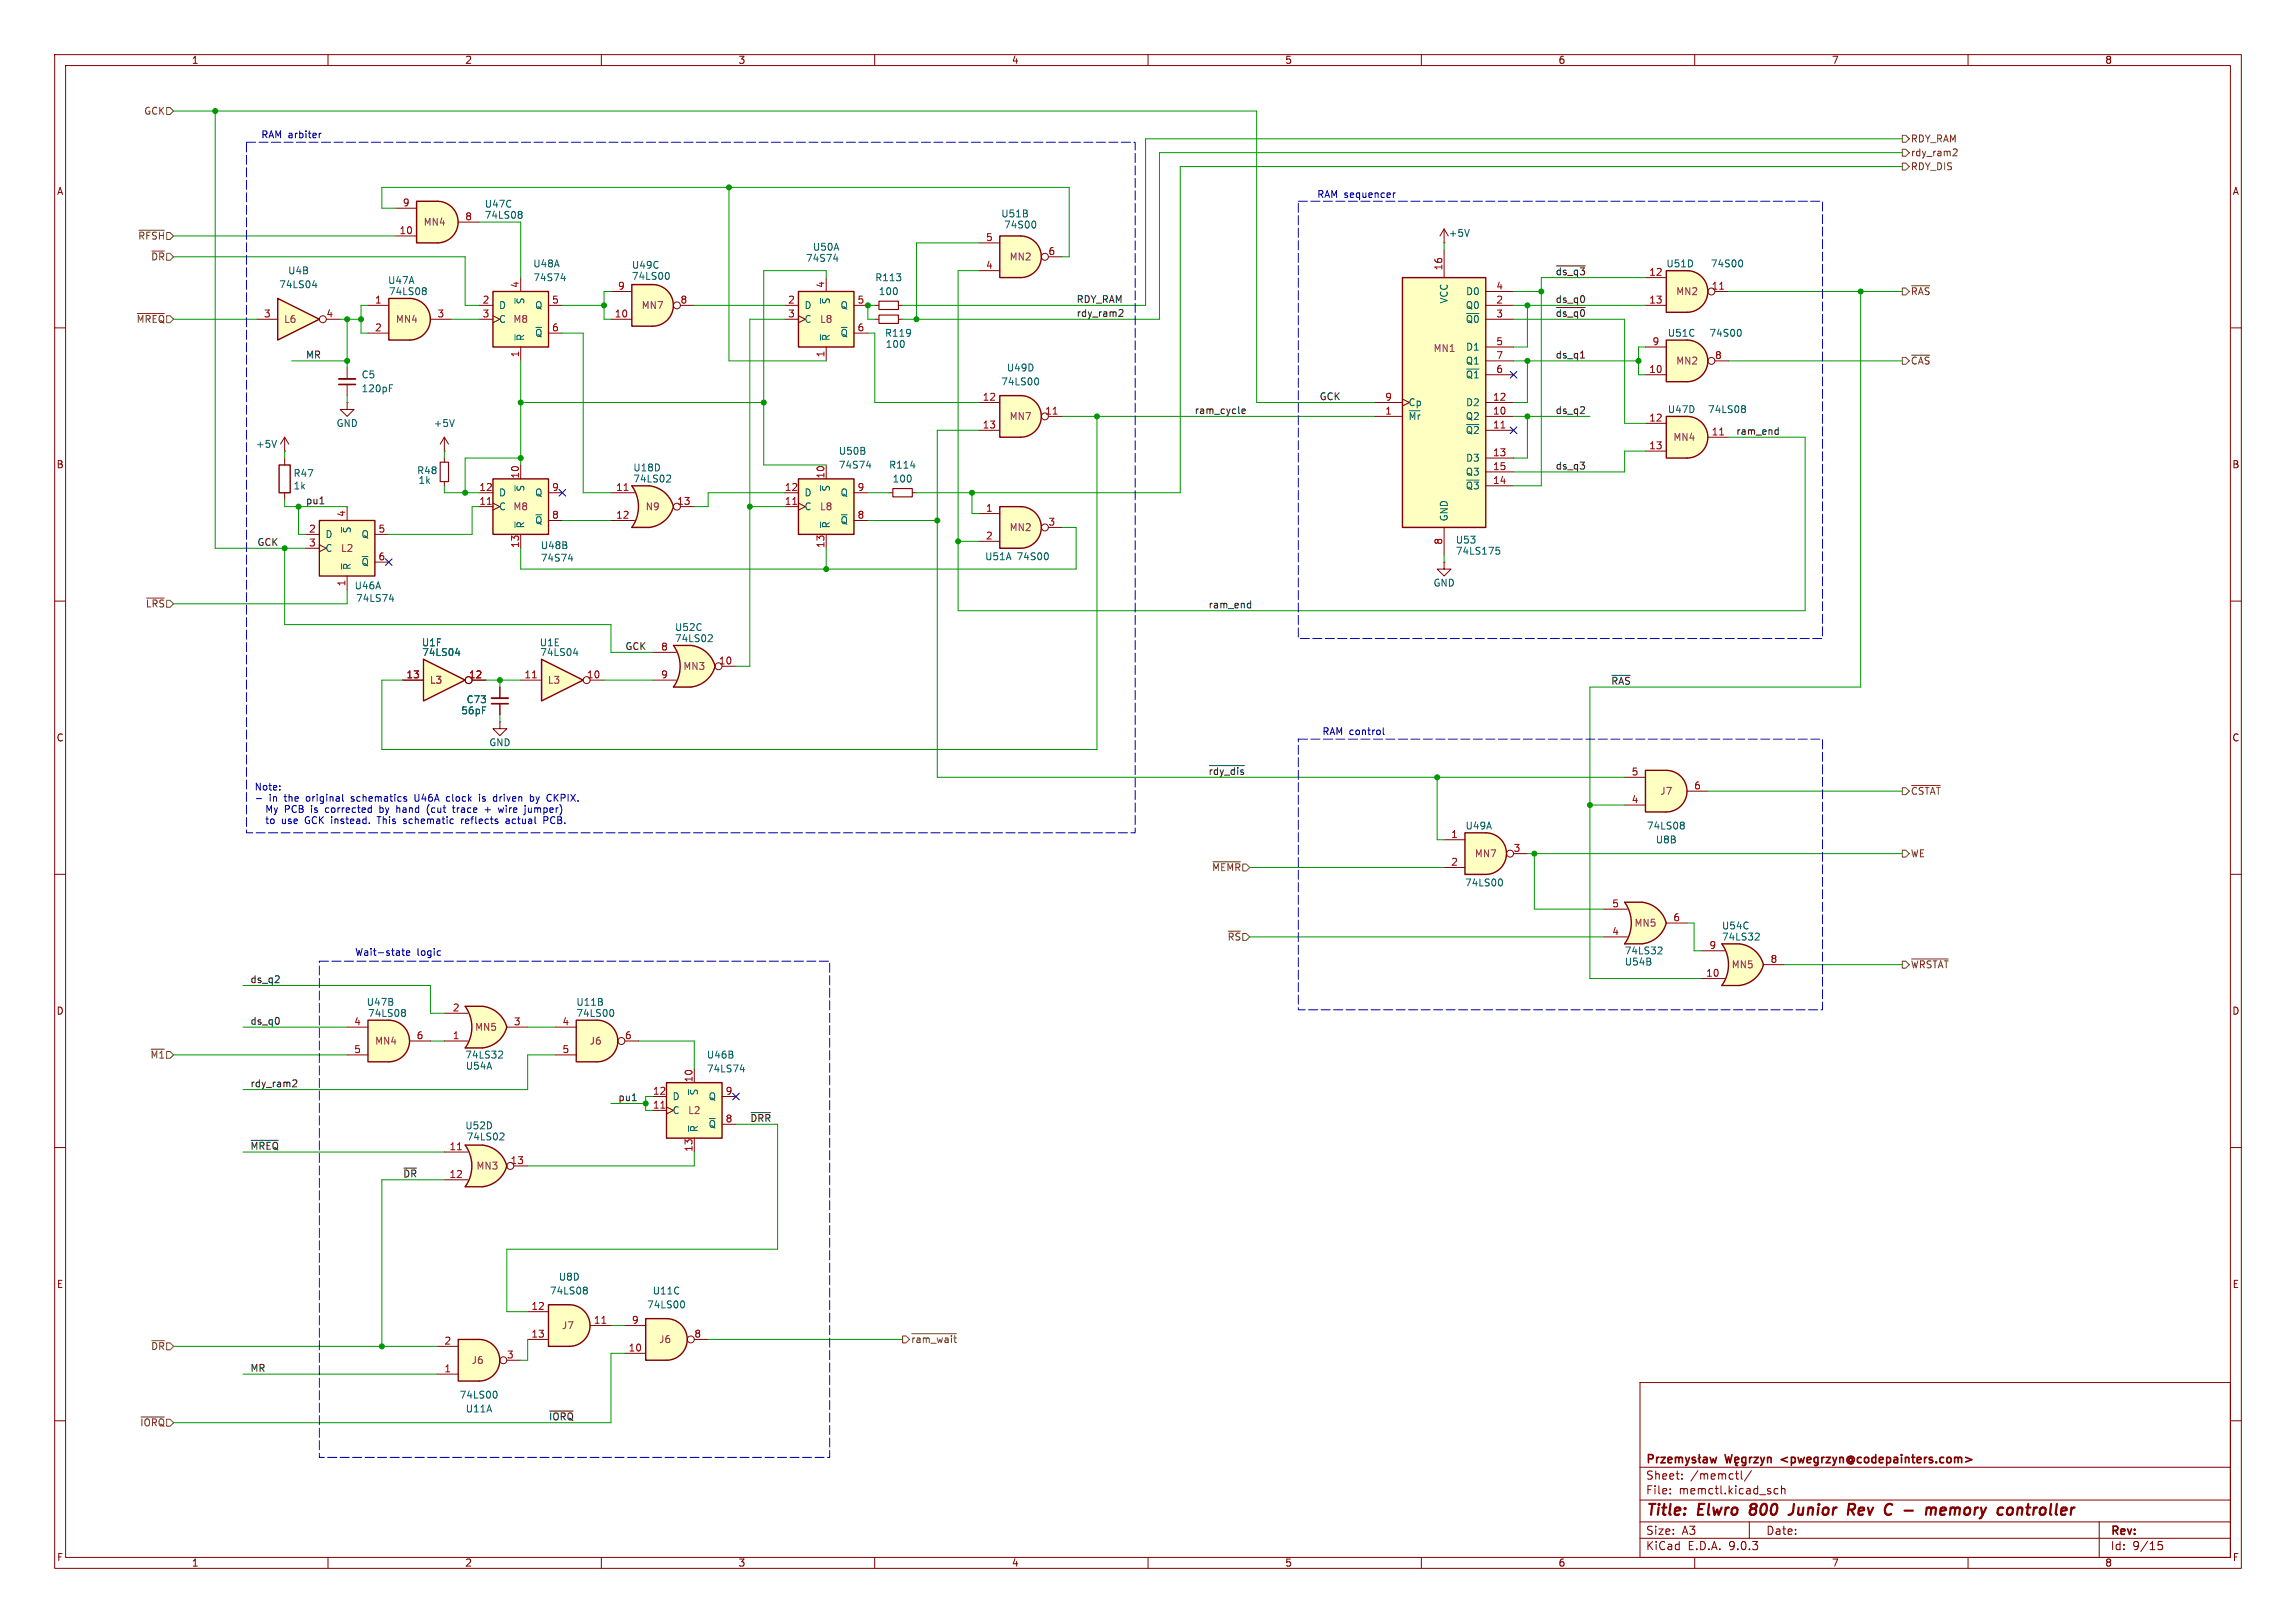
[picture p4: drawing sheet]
<svg xmlns="http://www.w3.org/2000/svg" width="420mm" height="297mm" viewBox="0 0 420 297" stroke-linecap="round" stroke-linejoin="round" font-family="sans-serif">
<defs><g id="words">
<g font-size="2.8" fill="#840000">
<text x="301" y="277.9">Title:</text>
<text x="310.6" y="277.9">Elwro</text>
<text x="321" y="277.9">800</text>
<text x="329" y="277.9">Junior</text>
<text x="340.5" y="277.9">Rev</text>
<text x="348" y="277.9">C</text>
<text x="352.4" y="277.9">-</text>
<text x="357.2" y="277.9">memory</text>
<text x="371.1" y="277.9">controller</text>
</g>
<g font-size="2.1" fill="#840000">
<text x="326.5" y="268.2">&lt;pwegrzyn@codepainters.com&gt;</text>
<text x="301" y="273.7">File:</text>
<text x="301" y="271">Sheet:</text>
<text x="307.1" y="273.7">memctl.kicad_sch</text>
<text x="309.2" y="271">/memctl/</text>
<text x="301" y="281.1">Size:</text>
<text x="307.6" y="281.1">A3</text>
<text x="323" y="281.1">Date:</text>
<text x="386" y="281.3">Rev:</text>
<text x="301" y="283.9">KiCad</text>
<text x="308.7" y="283.9">E.D.A.</text>
<text x="316.3" y="283.9">9.0.3</text>
<text x="386" y="283.9">Id:</text>
<text x="390.1" y="283.9">9/15</text>
</g>
<g font-size="1.8" fill="#840000">
<text x="35" y="11.9">1</text>
<text x="85" y="11.9">2</text>
<text x="135" y="11.9">3</text>
<text x="185" y="11.9">4</text>
<text x="235" y="11.9">5</text>
<text x="285" y="11.9">6</text>
<text x="335" y="11.9">7</text>
<text x="385" y="11.9">8</text>
<text x="10.3" y="35.9">A</text>
<text x="408.3" y="35.9">A</text>
<text x="10.3" y="85.9">B</text>
<text x="408.2" y="85.9">B</text>
<text x="10.3" y="135.9">C</text>
<text x="408.2" y="135.9">C</text>
<text x="10.3" y="185.9">D</text>
<text x="408.2" y="185.9">D</text>
<text x="10.3" y="235.9">E</text>
<text x="408.3" y="235.9">E</text>
<text x="10.3" y="285.9">F</text>
<text x="35" y="286.9">1</text>
<text x="85" y="286.9">2</text>
<text x="135" y="286.9">3</text>
<text x="185" y="286.9">4</text>
<text x="235" y="286.9">5</text>
<text x="285" y="286.9">6</text>
<text x="335" y="286.9">7</text>
<text x="385" y="286.9">8</text>
<text x="408.3" y="285.9">F</text>
</g>
<g font-size="1.8" fill="#725600">
<text x="26.3" y="21.2">GCK</text>
<text x="349.4" y="28.8">rdy_ram2</text>
<text x="349.4" y="26.3">RDY_RAM</text>
<text x="349.4" y="31.3">RDY_DIS</text>
<text x="25.2" y="44">~{RFSH}</text>
<text x="27.5" y="47.9">~{DR}</text>
<text x="24.9" y="59.3">~{MREQ}</text>
<text x="349.4" y="54.2">~{RAS}</text>
<text x="349.4" y="66.9">~{CAS}</text>
<text x="26.6" y="111.4">~{LRS}</text>
<text x="349.4" y="145.6">~{CSTAT}</text>
<text x="221.6" y="159.6">~{MEMR}</text>
<text x="349.4" y="157.1">WE</text>
<text x="224.5" y="172.3">~{RS}</text>
<text x="349.4" y="177.4">~{WRSTAT}</text>
<text x="27.4" y="193.9">~{M1}</text>
<text x="166.6" y="246">~{ram_wait}</text>
<text x="27.5" y="247.2">~{DR}</text>
<text x="25.6" y="261.2">~{IORQ}</text>
</g>
<g font-size="1.8" fill="#0000c2">
<text x="47.7" y="25.5">RAM arbiter</text>
<text x="240.9" y="36.4">RAM sequencer</text>
<text x="241.8" y="134.7">RAM control</text>
<text x="46.5" y="144.9">Note:</text>
<text x="48.8" y="149">My PCB</text>
<text x="49.2" y="146.9">in</text>
<text x="52.1" y="146.9">the</text>
<text x="56.3" y="146.9">original</text>
<text x="57.4" y="149">is</text>
<text x="60.2" y="149">corrected</text>
<text x="64.7" y="146.9">schematics</text>
<text x="70.3" y="149">by</text>
<text x="73.6" y="149">hand</text>
<text x="76.5" y="146.9">U46A</text>
<text x="79.4" y="149">(cut</text>
<text x="82.5" y="146.9">clock</text>
<text x="84.4" y="149">trace</text>
<text x="88.7" y="146.9">is</text>
<text x="90.4" y="149">+</text>
<text x="91.5" y="146.9">driven</text>
<text x="93.1" y="149">wire</text>
<text x="98.1" y="149">jumper)</text>
<text x="98.4" y="146.9">by</text>
<text x="101.7" y="146.9">CKPIX.</text>
<text x="48.8" y="151">to</text>
<text x="51.9" y="151">use</text>
<text x="56.3" y="151">GCK instead.</text>
<text x="70" y="151">This</text>
<text x="74.9" y="151">schematic</text>
<text x="85.7" y="151">reflects</text>
<text x="94" y="151">actual</text>
<text x="101.1" y="151">PCB.</text>
<text x="64.9" y="175.1">Wait-state</text>
<text x="76.3" y="175.1">logic</text>
</g>
<g font-size="1.8" fill="#a90000">
<text x="73.6" y="37.8">9</text>
<text x="85" y="40.4">8</text>
<text x="73" y="42.9">10</text>
<text x="180.3" y="44.2">5</text>
<text x="191.7" y="46.7">6</text>
<text x="95" y="52.8" transform="rotate(-90 95 52.8)">4</text>
<text x="113" y="53.1">9</text>
<text x="150.9" y="52.8" transform="rotate(-90 150.9 52.8)">4</text>
<text x="180.3" y="49.3">4</text>
<text x="263.9" y="49.6" transform="rotate(-90 263.9 49.6)">16</text>
<text x="273.6" y="53.1">4</text>
<text x="301.6" y="50.5">12</text>
<text x="313" y="53.1">11</text>
<text x="48.2" y="58.2">3</text>
<text x="59.6" y="58.2">4</text>
<text x="68.5" y="55.6">1</text>
<text x="79.9" y="58.2">3</text>
<text x="88.2" y="55.6">2</text>
<text x="88.2" y="58.2">3</text>
<text x="100.9" y="55.6">5</text>
<text x="112.4" y="58.2">10</text>
<text x="124.4" y="55.6">8</text>
<text x="144.1" y="55.6">2</text>
<text x="144.1" y="58.2">3</text>
<text x="156.8" y="55.6">5</text>
<text x="273.6" y="55.6">2</text>
<text x="273.6" y="58.2">3</text>
<text x="301.6" y="55.6">13</text>
<text x="68.5" y="60.7">2</text>
<text x="95" y="65.5" transform="rotate(-90 95 65.5)">1</text>
<text x="100.9" y="60.7">6</text>
<text x="150.9" y="65.5" transform="rotate(-90 150.9 65.5)">1</text>
<text x="156.8" y="60.7">6</text>
<text x="273.6" y="63.2">5</text>
<text x="273.6" y="65.8">7</text>
<text x="302.2" y="63.2">9</text>
<text x="313.6" y="65.8">8</text>
<text x="273.6" y="68.3">6</text>
<text x="301.6" y="68.3">10</text>
<text x="179.7" y="73.4">12</text>
<text x="191.1" y="75.9">11</text>
<text x="253.3" y="73.4">9</text>
<text x="253.3" y="75.9">1</text>
<text x="273" y="73.4">12</text>
<text x="273" y="75.9">10</text>
<text x="301.6" y="77.2">12</text>
<text x="179.7" y="78.5">13</text>
<text x="273" y="78.5">11</text>
<text x="273" y="83.6">13</text>
<text x="301.6" y="82.3">13</text>
<text x="313" y="79.8">11</text>
<text x="87.6" y="89.9">12</text>
<text x="95" y="87.7" transform="rotate(-90 95 87.7)">10</text>
<text x="100.9" y="89.9">9</text>
<text x="112.6" y="89.9">11</text>
<text x="143.5" y="89.9">12</text>
<text x="150.9" y="87.7" transform="rotate(-90 150.9 87.7)">10</text>
<text x="156.8" y="89.9">9</text>
<text x="273" y="86.1">15</text>
<text x="273" y="88.6">14</text>
<text x="63.2" y="94.7" transform="rotate(-90 63.2 94.7)">4</text>
<text x="87.6" y="92.5">11</text>
<text x="100.9" y="95">8</text>
<text x="112.6" y="95">12</text>
<text x="123.8" y="92.5">13</text>
<text x="143.5" y="92.5">11</text>
<text x="156.8" y="95">8</text>
<text x="180.3" y="93.7">1</text>
<text x="56.4" y="97.5">2</text>
<text x="56.4" y="100.1">3</text>
<text x="69.1" y="97.5">5</text>
<text x="95" y="100.4" transform="rotate(-90 95 100.4)">13</text>
<text x="150.9" y="100.4" transform="rotate(-90 150.9 100.4)">13</text>
<text x="180.3" y="98.8">2</text>
<text x="191.7" y="96.3">3</text>
<text x="263.9" y="99.8" transform="rotate(-90 263.9 99.8)">8</text>
<text x="63.2" y="107.4" transform="rotate(-90 63.2 107.4)">1</text>
<text x="69.1" y="102.6">6</text>
<text x="120.8" y="119.1">8</text>
<text x="74.3" y="124.2">13</text>
<text x="85.7" y="124.2">12</text>
<text x="95.8" y="124.2">11</text>
<text x="107.3" y="124.2">10</text>
<text x="120.8" y="124.2">9</text>
<text x="131.4" y="121.7">10</text>
<text x="298.4" y="142">5</text>
<text x="298.4" y="147.1">4</text>
<text x="309.8" y="144.5">6</text>
<text x="265.4" y="153.4">1</text>
<text x="276.8" y="156">3</text>
<text x="265.4" y="158.5">2</text>
<text x="294.8" y="166.1">5</text>
<text x="294.8" y="171.2">4</text>
<text x="306" y="168.7">6</text>
<text x="312.6" y="173.7">9</text>
<text x="312" y="178.8">10</text>
<text x="323.8" y="176.3">8</text>
<text x="82.7" y="185.2">2</text>
<text x="64.7" y="187.7">4</text>
<text x="76.1" y="190.2">6</text>
<text x="82.7" y="190.2">1</text>
<text x="93.9" y="187.7">3</text>
<text x="102.8" y="187.7">4</text>
<text x="114.2" y="190.2">6</text>
<text x="64.7" y="192.8">5</text>
<text x="102.8" y="192.8">5</text>
<text x="119.3" y="200.4">12</text>
<text x="119.3" y="202.9">11</text>
<text x="126.7" y="198.2" transform="rotate(-90 126.7 198.2)">10</text>
<text x="132.6" y="200.4">9</text>
<text x="132.6" y="205.5">8</text>
<text x="82.1" y="210.6">11</text>
<text x="82.1" y="215.6">12</text>
<text x="93.3" y="213.1">13</text>
<text x="126.7" y="210.9" transform="rotate(-90 126.7 210.9)">13</text>
<text x="97.1" y="239.8">12</text>
<text x="97.1" y="244.9">13</text>
<text x="108.5" y="242.3">11</text>
<text x="115.5" y="242.3">9</text>
<text x="126.9" y="244.9">8</text>
<text x="81.2" y="251.2">1</text>
<text x="81.2" y="246.1">2</text>
<text x="92.6" y="248.7">3</text>
<text x="114.9" y="247.4">10</text>
</g>
<g font-size="1.8" fill="#840084">
<text x="77.4" y="41.5">MN4</text>
<text x="184.6" y="47.9">MN2</text>
<text x="51.9" y="59.3">L6</text>
<text x="72.3" y="59.3">MN4</text>
<text x="93.8" y="59.3">M8</text>
<text x="117.3" y="56.7">MN7</text>
<text x="149.9" y="59.3">L8</text>
<text x="306.5" y="54.2">MN2</text>
<text x="262.1" y="64.6">MN1</text>
<text x="306.5" y="66.9">MN2</text>
<text x="184.6" y="77.1">MN7</text>
<text x="306" y="80.9">MN4</text>
<text x="93.8" y="93.6">M8</text>
<text x="118" y="93.6">N9</text>
<text x="149.9" y="93.6">L8</text>
<text x="62.3" y="101.2">L2</text>
<text x="184.6" y="97.4">MN2</text>
<text x="78.5" y="125.3">L3</text>
<text x="100.1" y="125.3">L3</text>
<text x="124.9" y="122.8">MN3</text>
<text x="303.6" y="145.6">J7</text>
<text x="269.7" y="157.1">MN7</text>
<text x="298.9" y="169.8">MN5</text>
<text x="316.7" y="177.4">MN5</text>
<text x="68.5" y="191.4">MN4</text>
<text x="86.8" y="188.8">MN5</text>
<text x="107.8" y="191.4">J6</text>
<text x="125.8" y="204.1">L2</text>
<text x="87.1" y="214.2">MN3</text>
<text x="102.7" y="243.4">J7</text>
<text x="120.5" y="246">J6</text>
<text x="86.2" y="249.8">J6</text>
</g>
<g font-size="1.8" fill="#006464">
<text x="88.6" y="40.2">74LS08</text>
<text x="88.6" y="38.2">U47C</text>
<text x="183.1" y="40">U51B</text>
<text x="148.6" y="46.1">U50A</text>
<text x="183.6" y="42">74S00</text>
<text x="264.9" y="43.5">+5V</text>
<text x="51" y="52.9">74LS04</text>
<text x="52.6" y="50.4">U4B</text>
<text x="70.9" y="52.2">U47A</text>
<text x="97.5" y="49.1">U48A</text>
<text x="97.5" y="51.7">74S74</text>
<text x="115.5" y="51.4">74LS00</text>
<text x="115.5" y="49.4">U49C</text>
<text x="147.3" y="48.1">74S74</text>
<text x="160" y="51.7">R113</text>
<text x="304.7" y="49.1">U51D</text>
<text x="312.9" y="49.1">74S00</text>
<text x="71" y="54.2">74LS08</text>
<text x="91.2" y="56.7">D</text>
<text x="91.2" y="59.3">C</text>
<text x="96.1" y="55.8" transform="rotate(-90 96.1 55.8)">~{S}</text>
<text x="97.8" y="56.7">Q</text>
<text x="147.1" y="56.7">D</text>
<text x="147.1" y="59.3">C</text>
<text x="152" y="55.8" transform="rotate(-90 152 55.8)">~{S}</text>
<text x="153.7" y="56.7">Q</text>
<text x="160.6" y="54.2">100</text>
<text x="265" y="55.6" transform="rotate(-90 265 55.6)">VCC</text>
<text x="268" y="56.7">Q0</text>
<text x="268" y="59.3">~{Q0}</text>
<text x="268.1" y="54.2">D0</text>
<text x="96.1" y="62.5" transform="rotate(-90 96.1 62.5)">~{R}</text>
<text x="97.8" y="61.8">~{Q}</text>
<text x="152" y="62.5" transform="rotate(-90 152 62.5)">~{R}</text>
<text x="153.7" y="61.8">~{Q}</text>
<text x="161.8" y="61.8">R119</text>
<text x="161.9" y="63.9">100</text>
<text x="268.1" y="64.4">D1</text>
<text x="305" y="61.8">U51C</text>
<text x="312.6" y="61.8">74S00</text>
<text x="66" y="69.4">C5</text>
<text x="66" y="72">120pF</text>
<text x="183" y="70.7">74LS00</text>
<text x="184.1" y="68.2">U49D</text>
<text x="268" y="66.9">Q1</text>
<text x="268" y="69.4">~{Q1}</text>
<text x="257.6" y="74.5">Cp</text>
<text x="257.6" y="77.1">~{Mr}</text>
<text x="268" y="77.1">Q2</text>
<text x="268.1" y="74.5">D2</text>
<text x="305" y="75.8">U47D</text>
<text x="312.3" y="75.8">74LS08</text>
<text x="46.7" y="82.1">+5V</text>
<text x="61.5" y="78.3">GND</text>
<text x="79.2" y="78.3">+5V</text>
<text x="153.3" y="83.4">U50B</text>
<text x="268" y="79.6">~{Q2}</text>
<text x="53.6" y="87.5">R47</text>
<text x="53.6" y="89.8">1k</text>
<text x="76.2" y="87">R48</text>
<text x="76.5" y="88.7">1k</text>
<text x="115.7" y="88.5">74LS02</text>
<text x="115.8" y="86.5">U18D</text>
<text x="153.3" y="86">74S74</text>
<text x="162.5" y="86">R114</text>
<text x="163.2" y="88.5">100</text>
<text x="268" y="87.2">Q3</text>
<text x="268" y="89.8">~{Q3}</text>
<text x="268.1" y="84.7">D3</text>
<text x="91.2" y="91">D</text>
<text x="91.2" y="93.6">C</text>
<text x="96.1" y="90.1" transform="rotate(-90 96.1 90.1)">~{S}</text>
<text x="97.8" y="91">Q</text>
<text x="147.1" y="91">D</text>
<text x="147.1" y="93.6">C</text>
<text x="152" y="90.1" transform="rotate(-90 152 90.1)">~{S}</text>
<text x="153.7" y="91">Q</text>
<text x="265" y="95.5" transform="rotate(-90 265 95.5)">GND</text>
<text x="59.4" y="98.7">D</text>
<text x="59.4" y="101.2">C</text>
<text x="64.4" y="97.7" transform="rotate(-90 64.4 97.7)">~{S}</text>
<text x="66" y="98.7">Q</text>
<text x="96.1" y="96.8" transform="rotate(-90 96.1 96.8)">~{R}</text>
<text x="97.8" y="96.1">~{Q}</text>
<text x="98.8" y="100.7">U48B</text>
<text x="152" y="96.8" transform="rotate(-90 152 96.8)">~{R}</text>
<text x="153.7" y="96.1">~{Q}</text>
<text x="266.2" y="99.7">U53</text>
<text x="266.2" y="101.7">74LS175</text>
<text x="64.4" y="104.4" transform="rotate(-90 64.4 104.4)">~{R}</text>
<text x="66" y="103.7">~{Q}</text>
<text x="98.8" y="103">74S74</text>
<text x="180.1" y="102.7">U51A</text>
<text x="185.9" y="102.7">74S00</text>
<text x="262.1" y="107.5">GND</text>
<text x="64.8" y="108.1">U46A</text>
<text x="65" y="110.3">74LS74</text>
<text x="77.1" y="118.5">U1F</text>
<text x="98.6" y="118.5">U1E</text>
<text x="123.4" y="117.7">74LS02</text>
<text x="123.4" y="115.7">U52C</text>
<text x="77.1" y="120.2">74LS04</text>
<text x="98.7" y="120.2">74LS04</text>
<text x="84.3" y="130.9">56pF</text>
<text x="85.3" y="128.9">C73</text>
<text x="89.4" y="136.8">GND</text>
<text x="268" y="152">U49A</text>
<text x="301.2" y="152">74LS08</text>
<text x="302.8" y="154.5">U8B</text>
<text x="267.9" y="162.4">74LS00</text>
<text x="314.9" y="172.3">74LS32</text>
<text x="314.9" y="170.3">U54C</text>
<text x="297.1" y="174.9">74LS32</text>
<text x="297.1" y="176.9">U54B</text>
<text x="67" y="184.3">U47B</text>
<text x="105.3" y="184.3">U11B</text>
<text x="67.2" y="186.3">74LS08</text>
<text x="105.3" y="186.3">74LS00</text>
<text x="85" y="193.9">74LS32</text>
<text x="85.1" y="195.9">U54A</text>
<text x="129.2" y="193.9">U46B</text>
<text x="129.2" y="196.4">74LS74</text>
<text x="122.9" y="201.5">D</text>
<text x="127.9" y="200.5" transform="rotate(-90 127.9 200.5)">~{S}</text>
<text x="129.5" y="201.5">Q</text>
<text x="85" y="206.9">U52D</text>
<text x="85.3" y="208.9">74LS02</text>
<text x="122.9" y="204.1">C</text>
<text x="127.9" y="207.3" transform="rotate(-90 127.9 207.3)">~{R}</text>
<text x="129.5" y="206.6">~{Q}</text>
<text x="100.5" y="237.1">74LS08</text>
<text x="102.1" y="234.5">U8D</text>
<text x="118.3" y="239.6">74LS00</text>
<text x="119.3" y="237.1">U11C</text>
<text x="84" y="256.1">74LS00</text>
<text x="85.1" y="258.7">U11A</text>
</g>
<g font-size="1.8" fill="#0f0f0f">
<text x="284.5" y="50.5">~{ds_q3}</text>
<text x="196.8" y="55.5">RDY_RAM</text>
<text x="196.8" y="58.1">rdy_ram2</text>
<text x="284.5" y="55.5">ds_q0</text>
<text x="284.5" y="58.1">~{ds_q0}</text>
<text x="55.9" y="65.7">MR</text>
<text x="284.5" y="65.7">ds_q1</text>
<text x="218.4" y="75.9">ram_cycle</text>
<text x="241.3" y="73.3">GCK</text>
<text x="284.5" y="75.9">ds_q2</text>
<text x="317.5" y="79.7">ram_end</text>
<text x="284.5" y="86">ds_q3</text>
<text x="55.9" y="92.4">pu1</text>
<text x="47" y="100">GCK</text>
<text x="221" y="111.4">ram_end</text>
<text x="114.3" y="119">GCK</text>
<text x="294.6" y="125.4">~{RAS}</text>
<text x="221" y="141.9">~{rdy_dis}</text>
<text x="45.7" y="180">ds_q2</text>
<text x="45.7" y="187.6">ds_q0</text>
<text x="45.7" y="199">rdy_ram2</text>
<text x="113" y="201.6">pu1</text>
<text x="137.2" y="205.4">~{DRR}</text>
<text x="45.7" y="210.5">~{MREQ}</text>
<text x="73.7" y="215.6">~{DR}</text>
<text x="45.7" y="251.1">MR</text>
<text x="100.3" y="260">~{IORQ}</text>
</g>
</g></defs>
<g fill="none" stroke="#840000" stroke-width=".18">
<path d="M10 10h400v277h-400zM12 12h396v273h-396zM60 10v2M110 10v2M160 10v2M210 10v2M260 10v2M310 10v2M360 10v2M10 60h2M408 60h2M10 110h2"/>
<path d="M408 110h2M10 160h2M408 160h2M10 210h2M408 210h2M300 253h108v32h-108zM10 260h2M300 278.5h108M300 274.5h108M300 268.5h108M305.5 273.2v.2M305.5 272.5v.1"/>
<path d="M307.7 270.5v.2M307.7 269.8v.1M317.4 269.7h.6M317.9 270.7h.1M318.5 269.2v1.3l.2 .2M320 278.5v3M320.4 269.1l-1.3 1.9M325.2 272.5l-.4-.1-.3 .3v.4l.2 .2h.5M325.9 272.5l.2-.1 .3 .1 .1 .9M325.9 271.9v1.5M384 278.5v6.5M408 260h2"/>
<path d="M60 285v2M110 285v2M160 285v2M210 285v2M260 285v2M300 281.5h108M310 285v2M360 285v2M395.5 282.1h-.7l-.1 .7 .2-.1h.5l.2 .2-.1 .5-.2 .2-.6-.2"/>
</g>
<path d="M320.2 276.3l-.2 .5 .2 .3M328.2 275.2l-.2 1.4a.74 .74 0 0 1-.9 .6M338.3 275.2l.9 .1a.58 .58 0 0 1-.3 1h-.8M338.6 276.3l.5 .9M352.5 275.9l-.2 1.3M352.5 276l.2-.1 .5 .1M353.4 276l.2-.1 .5 .1M354.9 276.5l1-.2v-.3l-.2-.1-.6 .1-.2 .9 .2 .3 .6-.1M369.2 276l.2-.1 .5 .1-.1 1.2" fill="none" stroke="#840000" stroke-width=".4"/>
<g fill="none" stroke="#840000" stroke-width=".3">
<path d="M301.5 267l.8-.1 .1-.2-.1-.4-.2-.1h-.6v1.5M303 266.7v1M303.5 266.7l-.3 .1-.2 .2M303.8 266.7h.8l-.8 1h.8M305.1 267.2l.7-.2v-.2l-.5-.1-.2 .2 .1 .7h.6M306.5 266.8l.4-.1 .2 .2M306.5 266.7v1M307.1 266.9l.2-.2 .4 .1 .1 .9M307.1 266.9v.8M308.3 266.7l.4 1M308.7 267.7l-.4 .5M309 266.7l-.3 1"/>
<path d="M310.1 266.8l-.3-.1-.3 .2 .1 .2 .5 .2v.3h-.6M310.8 266.2v1.3l.2 .2M311 266.7l-.4 .3M311.6 266.8h.6l.1 .9M312.3 267l-.5 .1a.29 .29 0 0 0-.3 .3 .29 .29 0 0 0 .3 .3l.5-.1M312.8 266.7l.3 1 .3-.7 .3 .7 .3-1M315.5 266.2l.4 1.5 .3-1.1 .3 1.1 .3-1.5M317.3 267.2l.7-.2v-.2l-.5-.1-.2 .2 .1 .7h.6M317.7 267.7l-.2 .3 .3 .2M319.3 266.8l-.4-.1-.3 .3v.4l.2 .2h.5M319.3 266.7v1.2l-.3 .3-.3-.1M320 266.7v1"/>
<path d="M320.5 266.7l-.3 .1-.2 .2M320.8 266.7h.8l-.8 1h.8M322 266.7l.4 1M322.4 267.7l-.4 .5M322.8 266.7l-.4 1M323.3 266.8l.2-.1 .4 .1 .1 .9M323.3 266.7v1M359.5 266.7l1.2 .4-1.2 .4"/>
</g>
<path d="M87.6 245.1a3.8 3.8 0 0 1 3.8 3.8 3.8 3.8 0 0 1-3.8 3.8z" fill="#ffffc2" stroke="#ffffc2" stroke-width=".18"/>
<path d="M83.8 245.1h3.8v7.6h-3.8z" fill="#ffffc2"/>
<path d="M83.8 245.1h3.8a3.8 3.8 0 0 1 3.8 3.8 3.8 3.8 0 0 1-3.8 3.8h-3.8z" fill="none" stroke="#840000" stroke-width=".25"/>
<g fill="none" stroke="#840000" stroke-width=".18">
<path d="M160 55.9h.8M164.3 55.9h.8M81.3 83.8v.8M81.3 88.1v.8M80 251.5h3.8M80 246.4h3.8M92.7 248.9h2.5"/>
<circle cx="92.1" cy="248.9" r=".63"/>
</g>
<path d="M90.6 254.6a.79 .79 0 0 1 0 1.2" fill="none" stroke="#006464" stroke-width=".18"/>
<path d="M160.8 55.1h3.5v1.5h-3.5zM80.5 84.6h1.5v3.5h-1.5z" fill="none" stroke="#840000" stroke-width=".2"/>
<path d="M186.7 92.7a3.8 3.8 0 0 1 3.8 3.8 3.8 3.8 0 0 1-3.8 3.8z" fill="#ffffc2" stroke="#ffffc2" stroke-width=".18"/>
<path d="M182.9 92.7h3.8v7.6h-3.8z" fill="#ffffc2"/>
<path d="M182.9 92.7h3.8a3.8 3.8 0 0 1 3.8 3.8 3.8 3.8 0 0 1-3.8 3.8h-3.8z" fill="none" stroke="#840000" stroke-width=".25"/>
<g fill="none" stroke="#840000" stroke-width=".18">
<path d="M81.3 82.6h.1M81.3 80l-.8 1.3M81.3 80l.7 1.3M81.3 80v2.6M179.1 94h3.8M179.1 99.1h3.8M191.8 96.5h2.5"/>
<circle cx="191.1" cy="96.5" r=".63"/>
</g>
<path d="M83.1 76.8l-.4 1.2M191.5 101.2a.79 .79 0 0 1 0 1.2" fill="none" stroke="#006464" stroke-width=".18"/>
<path d="M80 36.8a3.8 3.8 0 0 1 3.8 3.8 3.8 3.8 0 0 1-3.8 3.9z" fill="#ffffc2" stroke="#ffffc2" stroke-width=".18"/>
<path d="M76.2 36.8h3.8v7.7h-3.8z" fill="#ffffc2"/>
<path d="M76.2 36.8h3.8a3.8 3.8 0 0 1 3.8 3.8 3.8 3.8 0 0 1-3.8 3.9h-3.8z" fill="none" stroke="#840000" stroke-width=".25"/>
<path d="M72.4 38.1h3.8M72.4 43.2h3.8M83.8 40.6h3.8" fill="none" stroke="#840000" stroke-width=".18"/>
<path d="M95 38.7h.3l.2 .2-.2 .3M95 39.2h.3M95.3 39.2l.2 .3v.2l-.1 .2h-.4" fill="none" stroke="#006464" stroke-width=".18"/>
<path d="M85.1 191.8h3.2M85.1 184.2h3.2" fill="none" stroke="#ffffc2" stroke-width=".18"/>
<g fill="#ffffc2" stroke="#ffffc2" stroke-width=".18">
<path d="M88.3 184.1a5.2 5.2 0 0 1 4.4 3.9l-5 1.3z"/>
<path d="M87.7 186.7l5 1.3a5.1 5.1 0 0 1-4.4 3.8z"/>
</g>
<path d="M85.1 184.2h3.2v7.6h-3.2a6.6 6.6 0 0 0 0-7.6z" fill="#ffffc2"/>
<path d="M88.3 184.2h-3.2a6.6 6.6 0 0 1 0 7.6h3.2M88.3 184.1a5.2 5.2 0 0 1 4.4 3.9 5.2 5.2 0 0 1-4.4 3.8" fill="none" stroke="#840000" stroke-width=".25"/>
<path d="M81.3 190.5h4.3M81.3 185.4h4.3M92.7 188h3.8" fill="none" stroke="#840000" stroke-width=".18"/>
<path d="M91.4 192.3l.4 .1 .1 .3-.7 .9h.7" fill="none" stroke="#006464" stroke-width=".18"/>
<path d="M109.2 186.7a3.8 3.8 0 0 1 3.8 3.8 3.8 3.8 0 0 1-3.8 3.8z" fill="#ffffc2" stroke="#ffffc2" stroke-width=".18"/>
<path d="M105.4 186.7h3.8v7.6h-3.8z" fill="#ffffc2"/>
<path d="M105.4 186.7h3.8a3.8 3.8 0 0 1 3.8 3.8 3.8 3.8 0 0 1-3.8 3.8h-3.8z" fill="none" stroke="#840000" stroke-width=".25"/>
<g fill="none" stroke="#840000" stroke-width=".18">
<path d="M101.6 188h3.8M101.6 193h3.8M114.3 190.5h2.5"/>
<circle cx="113.7" cy="190.5" r=".63"/>
</g>
<path d="M112 184.7a.79 .79 0 0 1 0 1.3" fill="none" stroke="#006464" stroke-width=".18"/>
<path d="M121.9 198.1h10.2v10.2h-10.2z" fill="#ffffc2"/>
<path d="M121.9 198.1h10.2v10.2h-10.2z" fill="none" stroke="#840000" stroke-width=".25"/>
<path d="M127 195.6v2.5M119.4 200.7h2.5M119.4 203.2h2.5M121.9 202.6l1.3 .6-1.3 .6M127 208.3v2.5M132.1 200.7h2.5M132.1 205.7h2.5" fill="none" stroke="#840000" stroke-width=".18"/>
<path d="M120.9 202.8h.7" fill="none" stroke="#a90000" stroke-width=".18"/>
<path d="M135.4 195.7h.8M136 195.3v.9M126 206v1" fill="none" stroke="#006464" stroke-width=".18"/>
<path d="M71.1 186.7a3.8 3.8 0 0 1 3.8 3.8 3.8 3.8 0 0 1-3.8 3.8z" fill="#ffffc2" stroke="#ffffc2" stroke-width=".18"/>
<path d="M67.3 186.7h3.8v7.6h-3.8z" fill="#ffffc2"/>
<path d="M67.3 186.7h3.8a3.8 3.8 0 0 1 3.8 3.8 3.8 3.8 0 0 1-3.8 3.8h-3.8z" fill="none" stroke="#840000" stroke-width=".25"/>
<path d="M63.5 188h3.8M63.5 193h3.8M74.9 190.5h3.8" fill="none" stroke="#840000" stroke-width=".18"/>
<path d="M73.7 184.7h.2l.3 .3-.3 .3M73.7 185.3h.2M73.9 185.3l.3 .2v.3l-.2 .1-.3 .1" fill="none" stroke="#006464" stroke-width=".18"/>
<path d="M115.6 88.9h3.1M115.6 96.5h3.1" fill="none" stroke="#ffffc2" stroke-width=".18"/>
<g fill="#ffffc2" stroke="#ffffc2" stroke-width=".18">
<path d="M118.2 91.4l5 1.3a5.2 5.2 0 0 1-4.4 3.8z"/>
<path d="M118.8 88.9a5.1 5.1 0 0 1 4.4 3.8l-5 1.3z"/>
</g>
<path d="M115.6 88.9h3.1v7.6h-3.1a6.7 6.7 0 0 0 0-7.6z" fill="#ffffc2"/>
<path d="M115.6 88.9h3.1a5.1 5.1 0 0 1 4.5 3.8 5.2 5.2 0 0 1-4.4 3.8h-3.2a6.6 6.6 0 0 0 0-7.6z" fill="none" stroke="#840000" stroke-width=".25"/>
<g fill="none" stroke="#840000" stroke-width=".18">
<path d="M111.8 90.2h4.3M111.8 95.3h4.3M124.5 92.7h2.5"/>
<circle cx="123.8" cy="92.7" r=".63"/>
</g>
<path d="M114.2 89.8h.7" fill="none" stroke="#a90000" stroke-width=".18"/>
<path d="M122.1 86.9l.5 .1 .1 .3-.8 .9h.8" fill="none" stroke="#006464" stroke-width=".18"/>
<path d="M121.9 241.3a3.8 3.8 0 0 1 3.8 3.8 3.8 3.8 0 0 1-3.8 3.8z" fill="#ffffc2" stroke="#ffffc2" stroke-width=".18"/>
<path d="M118.1 241.3h3.8v7.6h-3.8z" fill="#ffffc2"/>
<path d="M118.1 241.3h3.8a3.8 3.8 0 0 1 3.8 3.8 3.8 3.8 0 0 1-3.8 3.8h-3.8z" fill="none" stroke="#840000" stroke-width=".25"/>
<g fill="none" stroke="#840000" stroke-width=".18">
<path d="M114.3 242.6h3.8M114.3 247.6h3.8M127 245.1h2.5"/>
<circle cx="126.4" cy="245.1" r=".63"/>
</g>
<path d="M124.9 238.1a.79 .79 0 0 1 0 1.2" fill="none" stroke="#006464" stroke-width=".18"/>
<path d="M85.1 209.6h3.2M85.1 217.2h3.2" fill="none" stroke="#ffffc2" stroke-width=".18"/>
<g fill="#ffffc2" stroke="#ffffc2" stroke-width=".18">
<path d="M87.7 212l5 1.4a5.2 5.2 0 0 1-4.4 3.8z"/>
<path d="M88.3 209.6a5.1 5.1 0 0 1 4.4 3.8l-5 1.3z"/>
</g>
<path d="M85.1 209.6h3.2v7.6h-3.2a6.7 6.7 0 0 0 0-7.6z" fill="#ffffc2"/>
<path d="M88.3 209.6h-3.2a6.6 6.6 0 0 1 0 7.6h3.2M88.3 209.6a5.2 5.2 0 0 1 4.4 3.8 5.2 5.2 0 0 1-4.4 3.8" fill="none" stroke="#840000" stroke-width=".25"/>
<g fill="none" stroke="#840000" stroke-width=".18">
<path d="M81.3 210.8h4.3M81.3 215.9h4.3M94 213.4h2.5"/>
<circle cx="93.3" cy="213.4" r=".63"/>
</g>
<path d="M83.7 210.4h.7" fill="none" stroke="#a90000" stroke-width=".18"/>
<path d="M91.7 207.3l.4 .1 .1 .3-.8 .9h.8" fill="none" stroke="#006464" stroke-width=".18"/>
<path d="M104.1 238.8a3.8 3.8 0 0 1 3.8 3.8 3.8 3.8 0 0 1-3.8 3.8z" fill="#ffffc2" stroke="#ffffc2" stroke-width=".18"/>
<path d="M100.3 238.8h3.8v7.6h-3.8z" fill="#ffffc2"/>
<path d="M100.3 238.8h3.8a3.8 3.8 0 0 1 3.8 3.8 3.8 3.8 0 0 1-3.8 3.8h-3.8z" fill="none" stroke="#840000" stroke-width=".25"/>
<path d="M96.5 240h3.8M96.5 245.1h3.8M107.9 242.6h3.9" fill="none" stroke="#840000" stroke-width=".18"/>
<path d="M110.1 242.2h.7" fill="none" stroke="#a90000" stroke-width=".18"/>
<path d="M106.9 235.5h.3l.2 .3-.2 .3M106.9 236.1h.3M107.2 236.1l.2 .2v.3l-.1 .1-.4 .1" fill="none" stroke="#006464" stroke-width=".18"/>
<path d="M308.6 62.2a3.8 3.8 0 0 1 3.8 3.8 3.8 3.8 0 0 1-3.8 3.9z" fill="#ffffc2" stroke="#ffffc2" stroke-width=".18"/>
<path d="M304.8 62.2h3.8v7.7h-3.8z" fill="#ffffc2"/>
<path d="M304.8 62.2h3.8a3.8 3.8 0 0 1 3.8 3.8 3.8 3.8 0 0 1-3.8 3.9h-3.8z" fill="none" stroke="#840000" stroke-width=".25"/>
<g fill="none" stroke="#840000" stroke-width=".18">
<path d="M301 63.5h3.8M301 68.6h3.8M313.7 66h2.5"/>
<circle cx="313.1" cy="66" r=".63"/>
</g>
<path d="M318.2 60.3a.79 .79 0 0 1 0 1.2" fill="none" stroke="#006464" stroke-width=".18"/>
<path d="M308.6 76.2a3.8 3.8 0 0 1 3.8 3.8 3.8 3.8 0 0 1-3.8 3.8z" fill="#ffffc2" stroke="#ffffc2" stroke-width=".18"/>
<path d="M304.8 76.2h3.8v7.6h-3.8z" fill="#ffffc2"/>
<path d="M304.8 76.2h3.8a3.8 3.8 0 0 1 3.8 3.8 3.8 3.8 0 0 1-3.8 3.8h-3.8z" fill="none" stroke="#840000" stroke-width=".25"/>
<path d="M301 77.5h3.8M301 82.6h3.8M312.4 80h3.8" fill="none" stroke="#840000" stroke-width=".18"/>
<path d="M314.6 79.6h.7" fill="none" stroke="#a90000" stroke-width=".18"/>
<path d="M318.8 74.2h.2l.3 .3-.3 .3M318.8 74.8h.2M319 74.8l.3 .2v.3l-.1 .1-.4 .1" fill="none" stroke="#006464" stroke-width=".18"/>
<path d="M256.5 50.8h15.3v45.7h-15.3z" fill="#ffffc2"/>
<path d="M256.5 50.8h15.3v45.7h-15.3z" fill="none" stroke="#840000" stroke-width=".25"/>
<g fill="none" stroke="#840000" stroke-width=".18">
<path d="M264.2 45.7v5.1M271.8 53.3h5.1M271.8 55.9h5.1M271.8 58.4h5.1M251.5 73.7h5M251.5 76.2h5M256.5 73l1.3 .7-1.3 .6M271.8 73.7h5.1M271.8 76.2h5.1M271.8 63.5h5.1M271.8 66h5.1M271.8 68.6h5.1"/>
<path d="M271.8 78.7h5.1M264.2 96.5v5.1M271.8 83.8h5.1M271.8 86.4h5.1M271.8 88.9h5.1M264.2 102.9v1.2h1.2l-1.2 1.3-1.3-1.3h1.3M264.2 102.9h.1"/>
</g>
<path d="M274.6 78.3h.7" fill="none" stroke="#a90000" stroke-width=".18"/>
<path d="M273.7 100.1h.6M273.8 100.6h.3l.2 .3v.4l-.5 .1" fill="none" stroke="#006464" stroke-width=".18"/>
<path d="M308.6 49.5a3.8 3.8 0 0 1 3.8 3.8 3.8 3.8 0 0 1-3.8 3.9z" fill="#ffffc2" stroke="#ffffc2" stroke-width=".18"/>
<path d="M304.8 49.5h3.8v7.7h-3.8z" fill="#ffffc2"/>
<path d="M304.8 49.5h3.8a3.8 3.8 0 0 1 3.8 3.8 3.8 3.8 0 0 1-3.8 3.9h-3.8z" fill="none" stroke="#840000" stroke-width=".25"/>
<g fill="none" stroke="#840000" stroke-width=".18">
<path d="M301 50.8h3.8M301 55.9h3.8M313.7 53.3h2.5M91.4 125.7v2.1M91.4 128.8v2"/>
<circle cx="313.1" cy="53.3" r=".63"/>
</g>
<path d="M314.6 52.9h.7" fill="none" stroke="#a90000" stroke-width=".18"/>
<path d="M318.5 47.6a.79 .79 0 0 1 0 1.2" fill="none" stroke="#006464" stroke-width=".18"/>
<path d="M89.9 128.8h3.1" fill="none" stroke="#840000" stroke-width=".3"/>
<path d="M89.9 127.8h3.1" fill="none" stroke="#840000" stroke-width=".33"/>
<path d="M123.2 118.1h3.2M123.2 125.7h3.2" fill="none" stroke="#ffffc2" stroke-width=".18"/>
<g fill="#ffffc2" stroke="#ffffc2" stroke-width=".18">
<path d="M125.8 120.6l5 1.3a5.2 5.2 0 0 1-4.4 3.8z"/>
<path d="M126.4 118.1a5.1 5.1 0 0 1 4.4 3.8l-5 1.3z"/>
</g>
<path d="M123.2 118.1h3.2v7.6h-3.2a6.7 6.7 0 0 0 0-7.6z" fill="#ffffc2"/>
<path d="M126.4 118.1h-3.2a6.6 6.6 0 0 1 0 7.6h3.2M126.4 118.1a5.2 5.2 0 0 1 4.4 3.8 5.2 5.2 0 0 1-4.4 3.8" fill="none" stroke="#840000" stroke-width=".25"/>
<g fill="none" stroke="#840000" stroke-width=".18">
<path d="M119.4 119.4h4.3M119.4 124.5h4.3M132.1 121.9h2.5"/>
<circle cx="131.4" cy="121.9" r=".63"/>
</g>
<path d="M129.8 116.1l.4 .1 .1 .3-.8 .9h.8" fill="none" stroke="#006464" stroke-width=".18"/>
<path d="M58.4 95.3h10.2v10.1h-10.2z" fill="#ffffc2"/>
<path d="M58.4 95.3h10.2v10.1h-10.2z" fill="none" stroke="#840000" stroke-width=".25"/>
<path d="M55.9 97.8h2.5M58.4 99.7l1.3 .6-1.3 .7M63.5 92.7v2.6M68.6 97.8h2.5M55.9 100.3h2.5M63.5 105.4v2.6M68.6 102.9h2.5" fill="none" stroke="#840000" stroke-width=".18"/>
<path d="M62.5 103.2v1M71.2 109.6h.8M71.8 109.2v.9" fill="none" stroke="#006464" stroke-width=".18"/>
<path d="M146 53.3h10.2v10.2h-10.2z" fill="#ffffc2"/>
<path d="M146 53.3h10.2v10.2h-10.2z" fill="none" stroke="#840000" stroke-width=".25"/>
<path d="M143.5 55.9h2.5M143.5 58.4h2.5M146 57.8l1.3 .6-1.3 .7M151.1 50.8v2.5M156.2 55.9h2.5M151.1 63.5v2.5M156.2 61h2.5" fill="none" stroke="#840000" stroke-width=".18"/>
<path d="M152.5 47.4h.8M153.1 47v.8M150.1 61.2v1.1" fill="none" stroke="#006464" stroke-width=".18"/>
<path d="M90.2 87.6h10.1v10.2h-10.1z" fill="#ffffc2"/>
<path d="M90.2 87.6h10.1v10.2h-10.1z" fill="none" stroke="#840000" stroke-width=".25"/>
<path d="M87.6 90.2h2.6M87.6 92.7h2.6M90.2 92.1l1.2 .6-1.2 .6M95.2 85.1v2.5M95.2 97.8v2.5M100.3 90.2h2.6M100.3 95.3h2.6" fill="none" stroke="#840000" stroke-width=".18"/>
<path d="M89.1 92.3h.8" fill="none" stroke="#a90000" stroke-width=".18"/>
<path d="M94.2 95.5v1M104 102.3h.8M104.6 101.8v.9" fill="none" stroke="#006464" stroke-width=".18"/>
<path d="M77.5 120.7l7.6 3.8-7.6 3.8z" fill="#ffffc2"/>
<path d="M77.5 120.7l7.6 3.8-7.6 3.8z" fill="none" stroke="#840000" stroke-width=".25"/>
<g fill="none" stroke="#840000" stroke-width=".18">
<path d="M73.7 124.5h3.8M86.4 124.5h2.5"/>
<circle cx="85.7" cy="124.5" r=".63"/>
</g>
<path d="M83.3 119.5h.8M83.9 119.1v.9" fill="none" stroke="#006464" stroke-width=".18"/>
<path d="M99.1 120.7l7.6 3.8-7.6 3.8z" fill="#ffffc2"/>
<path d="M99.1 120.7l7.6 3.8-7.6 3.8z" fill="none" stroke="#840000" stroke-width=".25"/>
<g fill="none" stroke="#840000" stroke-width=".18">
<path d="M95.2 124.5h3.9M107.9 124.5h2.6"/>
<circle cx="107.3" cy="124.5" r=".63"/>
</g>
<path d="M97.4 124h.7" fill="none" stroke="#a90000" stroke-width=".18"/>
<path d="M104.9 119.5h.8M105.5 119.1v.9" fill="none" stroke="#006464" stroke-width=".18"/>
<path d="M119.4 52.1a3.8 3.8 0 0 1 3.8 3.8 3.8 3.8 0 0 1-3.8 3.8z" fill="#ffffc2" stroke="#ffffc2" stroke-width=".18"/>
<path d="M115.6 52.1h3.8v7.6h-3.8z" fill="#ffffc2"/>
<path d="M115.6 52.1h3.8a3.8 3.8 0 0 1 3.8 3.8 3.8 3.8 0 0 1-3.8 3.8h-3.8z" fill="none" stroke="#840000" stroke-width=".25"/>
<g fill="none" stroke="#840000" stroke-width=".18">
<path d="M111.8 53.3h3.8M111.8 58.4h3.8M124.5 55.9h2.5"/>
<circle cx="123.8" cy="55.9" r=".63"/>
</g>
<path d="M122.1 49.9a.79 .79 0 0 1 0 1.2" fill="none" stroke="#006464" stroke-width=".18"/>
<path d="M90.2 53.3h10.1v10.2h-10.1z" fill="#ffffc2"/>
<path d="M90.2 53.3h10.1v10.2h-10.1z" fill="none" stroke="#840000" stroke-width=".25"/>
<path d="M87.6 55.9h2.6M87.6 58.4h2.6M90.2 57.8l1.2 .6-1.2 .7M95.2 50.8v2.5M100.3 55.9h2.6M95.2 63.5v2.5M100.3 61h2.6" fill="none" stroke="#840000" stroke-width=".18"/>
<path d="M102.6 51h.8M103.2 50.5v.9M94.2 61.2v1.1" fill="none" stroke="#006464" stroke-width=".18"/>
<path d="M74.9 54.6a3.8 3.8 0 0 1 3.8 3.8 3.8 3.8 0 0 1-3.8 3.8z" fill="#ffffc2" stroke="#ffffc2" stroke-width=".18"/>
<path d="M71.1 54.6h3.8v7.6h-3.8z" fill="#ffffc2"/>
<path d="M71.1 54.6h3.8a3.8 3.8 0 0 1 3.8 3.8 3.8 3.8 0 0 1-3.8 3.8h-3.8z" fill="none" stroke="#840000" stroke-width=".25"/>
<path d="M67.3 55.9h3.8M78.7 58.4h3.8M67.3 61h3.8M162.6 90.2h.7M166.9 90.2h.7M91.4 132.1v1.3h1.3l-1.3 1.2-1.2-1.2h1.2M91.4 132.1h.1" fill="none" stroke="#840000" stroke-width=".18"/>
<path d="M77.5 52.6h.2l.3 .3-.3 .3M77.5 53.2h.2M77.7 53.2l.3 .2v.3l-.1 .2h-.4M166.6 85.2h.8" fill="none" stroke="#006464" stroke-width=".18"/>
<path d="M163.3 89.4h3.6v1.5h-3.6z" fill="none" stroke="#840000" stroke-width=".2"/>
<path d="M146 87.6h10.2v10.2h-10.2z" fill="#ffffc2"/>
<path d="M146 87.6h10.2v10.2h-10.2z" fill="none" stroke="#840000" stroke-width=".25"/>
<path d="M160 58.4h.8M164.3 58.4h.8M143.5 90.2h2.5M143.5 92.7h2.5M146 92.1l1.3 .6-1.3 .6M151.1 85.1v2.5M151.1 97.8v2.5M156.2 90.2h2.5M156.2 95.3h2.5" fill="none" stroke="#840000" stroke-width=".18"/>
<path d="M145 92.3h.7" fill="none" stroke="#a90000" stroke-width=".18"/>
<path d="M150.1 95.5v1M158.5 85.2h.8M159.1 84.8v.9" fill="none" stroke="#006464" stroke-width=".18"/>
<path d="M160.8 57.7h3.5v1.5h-3.5z" fill="none" stroke="#840000" stroke-width=".2"/>
<path d="M304.8 141a3.8 3.8 0 0 1 3.8 3.8 3.8 3.8 0 0 1-3.8 3.8z" fill="#ffffc2" stroke="#ffffc2" stroke-width=".18"/>
<path d="M301 141h3.8v7.6h-3.8z" fill="#ffffc2"/>
<path d="M301 141h3.8a3.8 3.8 0 0 1 3.8 3.8 3.8 3.8 0 0 1-3.8 3.8h-3.8z" fill="none" stroke="#840000" stroke-width=".25"/>
<path d="M297.2 147.3h3.8M297.2 142.2h3.8M308.6 144.8h3.8" fill="none" stroke="#840000" stroke-width=".18"/>
<path d="M307.6 150.4h.2l.3 .3-.3 .3M307.6 151h.2M307.8 151l.3 .2v.3l-.1 .1-.4 .1" fill="none" stroke="#006464" stroke-width=".18"/>
<path d="M271.8 152.4a3.8 3.8 0 0 1 3.8 3.8 3.8 3.8 0 0 1-3.8 3.8z" fill="#ffffc2" stroke="#ffffc2" stroke-width=".18"/>
<path d="M268 152.4h3.8v7.6h-3.8z" fill="#ffffc2"/>
<path d="M268 152.4h3.8a3.8 3.8 0 0 1 3.8 3.8 3.8 3.8 0 0 1-3.8 3.8h-3.8z" fill="none" stroke="#840000" stroke-width=".25"/>
<g fill="none" stroke="#840000" stroke-width=".18">
<path d="M264.2 153.7h3.8M264.2 158.8h3.8M276.9 156.2h2.5"/>
<circle cx="276.2" cy="156.2" r=".63"/>
</g>
<path d="M274.5 160.9a.79 .79 0 0 1 0 1.2" fill="none" stroke="#006464" stroke-width=".18"/>
<path d="M297.2 172.7h3.2M297.2 165.1h3.2" fill="none" stroke="#ffffc2" stroke-width=".18"/>
<g fill="#ffffc2" stroke="#ffffc2" stroke-width=".18">
<path d="M300.4 165.1a5.2 5.2 0 0 1 4.4 3.8l-5 1.4z"/>
<path d="M299.8 167.6l5 1.3a5.1 5.1 0 0 1-4.4 3.8z"/>
</g>
<path d="M297.2 165.1h3.2v7.6h-3.2a6.6 6.6 0 0 0 0-7.6z" fill="#ffffc2"/>
<path d="M297.2 165.1h3.2a5.2 5.2 0 0 1 4.4 3.8 5.2 5.2 0 0 1-4.4 3.8h-3.2a6.6 6.6 0 0 0 0-7.6z" fill="none" stroke="#840000" stroke-width=".25"/>
<path d="M293.4 171.5h4.3M293.4 166.4h4.3M304.8 168.9h3.8" fill="none" stroke="#840000" stroke-width=".18"/>
<path d="M303.5 173.3l.4 .1 .1 .3-.8 .9h.8" fill="none" stroke="#006464" stroke-width=".18"/>
<path d="M315 172.7h3.1M315 180.3h3.1" fill="none" stroke="#ffffc2" stroke-width=".18"/>
<g fill="#ffffc2" stroke="#ffffc2" stroke-width=".18">
<path d="M317.6 175.2l5 1.3a5.2 5.2 0 0 1-4.4 3.8z"/>
<path d="M318.2 172.7a5.1 5.1 0 0 1 4.4 3.8l-5 1.3z"/>
</g>
<path d="M315 172.7h3.1v7.6h-3.1a6.7 6.7 0 0 0 0-7.6z" fill="#ffffc2"/>
<path d="M315 172.7h3.1a5.1 5.1 0 0 1 4.5 3.8 5.2 5.2 0 0 1-4.4 3.8h-3.2a6.6 6.6 0 0 0 0-7.6z" fill="none" stroke="#840000" stroke-width=".25"/>
<path d="M311.1 174h4.4M311.1 179.1h4.4M322.6 176.5h3.8" fill="none" stroke="#840000" stroke-width=".18"/>
<path d="M321.3 170.8h.4l.1 .3-.8 .9h.8" fill="none" stroke="#006464" stroke-width=".18"/>
<path d="M50.8 54.6l7.6 3.8-7.6 3.8z" fill="#ffffc2"/>
<path d="M50.8 54.6l7.6 3.8-7.6 3.8z" fill="none" stroke="#840000" stroke-width=".25"/>
<g fill="none" stroke="#840000" stroke-width=".18">
<path d="M47 58.4h3.8M59.7 58.4h2.5"/>
<circle cx="59.1" cy="58.4" r=".63"/>
</g>
<path d="M57.2 52.2h.8M57.8 51.8v.8" fill="none" stroke="#006464" stroke-width=".18"/>
<path d="M186.7 43.2a3.8 3.8 0 0 1 3.8 3.8 3.8 3.8 0 0 1-3.8 3.8z" fill="#ffffc2" stroke="#ffffc2" stroke-width=".18"/>
<path d="M182.9 43.2h3.8v7.6h-3.8z" fill="#ffffc2"/>
<path d="M182.9 43.2h3.8a3.8 3.8 0 0 1 3.8 3.8 3.8 3.8 0 0 1-3.8 3.8h-3.8z" fill="none" stroke="#840000" stroke-width=".25"/>
<g fill="none" stroke="#840000" stroke-width=".18">
<path d="M179.1 49.5h3.8M179.1 44.5h3.8M191.8 47h2.5"/>
<circle cx="191.1" cy="47" r=".63"/>
</g>
<path d="M189.2 40.5a.79 .79 0 0 1 0 1.2" fill="none" stroke="#006464" stroke-width=".18"/>
<path d="M186.7 72.4a3.8 3.8 0 0 1 3.8 3.8 3.8 3.8 0 0 1-3.8 3.8z" fill="#ffffc2" stroke="#ffffc2" stroke-width=".18"/>
<path d="M182.9 72.4h3.8v7.6h-3.8z" fill="#ffffc2"/>
<path d="M182.9 72.4h3.8a3.8 3.8 0 0 1 3.8 3.8 3.8 3.8 0 0 1-3.8 3.8h-3.8zM51.1 85.1h2v5.1h-2z" fill="none" stroke="#840000" stroke-width=".25"/>
<g fill="none" stroke="#840000" stroke-width=".18">
<path d="M264.2 44.5h.1M264.2 41.9l-.8 1.3M264.2 41.9l.7 1.3M264.2 41.9v2.6M63.5 73.7v1.2h1.3l-1.3 1.3-1.3-1.3h1.3M63.5 73.7h.1M63.5 67.3v2M63.5 70.4v2M179.1 73.7h3.8M179.1 78.7h3.8M191.8 76.2h2.5M52.1 82.6h.1"/>
<path d="M52.1 80l-.8 1.3M52.1 80l.7 1.3M52.1 80v2.6M52.1 83.8v1.3M52.1 90.2v1.2M73.7 124.5h3.8M86.4 124.5h2.5M91.4 125.7v2.1M91.4 128.8v2"/>
<circle cx="191.1" cy="76.2" r=".63"/>
<circle cx="85.7" cy="124.5" r=".63"/>
</g>
<path d="M192.6 75.8h.8" fill="none" stroke="#a90000" stroke-width=".18"/>
<path d="M268.8 42l-.5 1.3M71.2 71h.5M71.2 70.4h.6M189.7 69.2a.79 .79 0 0 1 0 1.2M50.6 80.6l-.4 1.3M83.3 119.5h.8M83.9 119.1v.9" fill="none" stroke="#006464" stroke-width=".18"/>
<path d="M62 70.4h3" fill="none" stroke="#840000" stroke-width=".3"/>
<path d="M62 69.3h3" fill="none" stroke="#840000" stroke-width=".33"/>
<g fill="none" stroke="#725600" stroke-width=".18">
<path d="M30.5 19.7h.6l.6 .6-.6 .7h-.6zM348 27.3h.6l.6 .6-.6 .7h-.6zM348 29.8h.6l.6 .7-.6 .6h-.6zM348 24.8h.6l.6 .6-.6 .6h-.6zM357.3 27.3l.5-.1 .2 .4-.8 .9h.8M25.1 57.4h5M25.4 42.1h4.7M27.8 45.9h2.3M348 52.7h.6l.6 .6-.6 .7h-.6zM349.7 52.3h3.3M348 65.4h.6l.6 .6-.6 .7h-.6zM349.7 65h3.3"/>
<path d="M26.8 109.4h3.3M221.8 157.7h5.1M348 155.6h.6l.6 .6-.6 .6h-.6zM348 144.1h.6l.6 .7-.6 .6h-.6zM349.7 143.7h5.2M348 175.9h.6l.6 .6-.6 .7h-.6zM349.7 175.5h6.7M27.7 192h2.4M25.8 259.3h4.3M27.8 245.3h2.3M165.1 244.5h.6l.7 .6-.7 .6h-.6zM166.8 244.1h8.1"/>
</g>
<g fill="none" stroke="#0f0f0f" stroke-width=".18">
<path d="M204.8 56.7l.4-.1 .2 .4-.8 .9h.8M284.7 56.3h5.3M284.7 48.7h5.3M227.2 75.3l.6-.2-.1-.2-.3-.1-.2 .2v.6h.5M289.1 75.7h.7M289.1 65.5h.7M289.8 74.5v.5M324.9 78.7h.4M325.3 78.2v1.3M325.3 79.4l-.4 .1M58.5 92.2h.7M228.4 110.4l.4 .1"/>
<path d="M228.8 110v1.2M228.8 111.2h-.4M294.9 123.6h3.3M221.2 140.1h6.4M50.3 179.8h.8M51 178.7v.4M53.6 197.7l.4-.1 .3 .4-.8 .9h.8M45.9 208.7h5M115.7 201.4h.7M137.4 203.6h3.5M100.6 258.2h4.2"/>
</g>
<g fill="none" stroke="#009600" stroke-width=".18">
<path d="M31.7 20.3h198.2v53.4h21.6M39.4 20.3v80h16.5M72.4 38.1h-2.6v-3.8h125.8v12.7h-1.3M133.3 34.3v31.7h17.8M348 30.5h-132.1v59.7h-48.3M348 27.9h-135.9v30.5h-47M348 25.4h-138.5v30.5h-44.4M31.7 58.4h15.3M31.7 47h53.4v8.9h2.5M31.7 43.2h40.7M62.2 58.4h3.8M63.5 58.4v8.9"/>
<path d="M67.3 55.9h-1.3v5.1h1.3M82.5 58.4h5.1M87.6 40.6h7.6v10.2M102.9 55.9h7.6M111.8 53.3h-1.3v5.1h1.3M127 55.9h16.5M143.5 58.4h-6.3v63.5h-2.6M151.1 50.8v-1.3h-11.4v35.6h11.4M160 55.9h-1.3v2.5h1.3M179.1 49.5h-3.8v62.3h154.9v-31.8h-14M179.1 44.5h-11.5v13.9M264.2 44.5v1.2"/>
<path d="M276.9 58.4h20.3v19.1h3.8M276.9 55.9h24.1M276.9 53.3h5M279.4 55.9v7.6h-2.5M301 50.8h-19.1v38.1h-5M316.2 53.3h31.8M340.4 53.3v72.4h-49.6v53.4h20.3M53.3 66h10.2M63.5 72.4v1.3M95.2 73.7h44.5M95.2 66v19.1M102.9 61h3.8v29.2h5.1"/>
<path d="M158.7 61h1.3v12.7h19.1M179.1 78.7h-7.7v63.5h125.8M194.3 76.2h57.2M200.7 76.2v61h-130.9v-12.7h3.9M276.9 66h22.8M276.9 76.2h13.9M279.4 66v7.7h-2.5M279.4 76.2v7.6h-2.5M301 63.5h-1.3v5.1h1.3M316.2 66h31.8M52.1 91.4v1.3h11.4M52.1 82.6v1.2"/>
<path d="M54.6 92.7v5.1h1.3M81.3 88.9v1.3h6.3M81.3 82.6v1.2M87.6 92.7h-1.2v5.1h-15.3M95.2 83.8h-10.1v6.4M102.9 95.3h8.9M137.2 92.7h6.3M143.5 90.2h-14v2.5h-2.5M158.7 90.2h3.9M158.7 95.3h12.7M175.3 99.1h3.8M177.8 90.2v3.8h1.3"/>
<path d="M194.3 96.5h2.5v7.6h-101.6v-3.8M301 82.6h-3.8v3.8h-20.3M52.1 100.3v14h59.7v5.1h7.6M63.5 108v2.5h-31.8M151.1 100.3v3.8M264.2 101.6v1.3M88.9 124.5h6.3M91.4 124.5v1.2M91.4 130.8v1.3M110.5 124.5h8.9M228.6 158.8h35.6M262.9 142.2v11.5h1.3"/>
<path d="M279.4 156.2h68.6M280.7 156.2v10.2h12.7M290.8 147.3h6.4M312.4 144.8h35.6M228.6 171.5h64.8M308.6 168.9h1.3v5.1h1.2M326.4 176.5h21.6M31.7 193h31.8M44.4 180.3h34.3v5.1h2.6M44.4 188h19.1M78.7 190.5h2.6M96.5 188h5.1"/>
<path d="M101.6 193h-5.1v6.4h-52.1M116.8 190.5h10.2v5.1M44.4 210.8h36.9M81.3 215.9h-11.5v30.5M111.8 201.9h6.3M119.4 200.7h-1.3v2.5h1.3M127 210.8v2.6h-30.5M134.6 205.7h7.6v22.9h-49.5v11.4h3.8M31.7 246.4h48.3M44.4 251.5h35.6M96.5 245.1v3.8h-1.3M111.8 242.6h2.5"/>
<path d="M114.3 247.6h-2.5v12.7h-80.1M129.5 245.1h35.6"/>
</g>
<path d="M276.3 78.1l1.2 1.2M276.3 68l1.2 1.2M277.5 78.1l-1.2 1.2M277.5 68l-1.2 1.2M102.3 89.6l1.2 1.2M103.5 89.6l-1.2 1.2M70.5 102.3l1.2 1.2M71.7 102.3l-1.2 1.2M134 200.1l1.2 1.2M135.2 200.1l-1.2 1.2" fill="none" stroke="#000084" stroke-width=".18"/>
<g fill="none" stroke="#0000c2" stroke-width=".18">
<path d="M58.4 24.4v.8M58.8 24.4l-.4 .2M254.9 35.3v.8M255.2 35.3l-.3 .2M253 133.2v1.1l.2 .1M46.9 146.1h1M51.2 144.5v.1M51.2 143.8v.1M59.6 147.9l-.1 .5 .3 .3M62.7 145.4v1l.2 .2M69 149.4h.7M69.3 149.4v1.3"/>
<path d="M69.5 147.4v1.3M69.5 148.6l.4 .1M69.9 147.8l-.4 .1M72.8 147.8l.3 .2M73.8 150.1l.5 .4M74 146.2l.3 .1 .1 .1-.2 .2h-.2M74 145.8h.3M74.3 149.9h-.3l-.2 .2M74.3 150.5l-.1 .2h-.4M75.9 145.4v1l.3 .2M78.3 147.5a1.47 1.47 0 0 0 .2 1.7M82.1 145.8h-.3l-.1 .2v.5l.4 .1"/>
<path d="M82.7 147.8h.5M82.9 147.4v1.1l.3 .2M83.7 147.8v.9M83.8 147.9l-.1 .2M84.4 149.9v.8M84.8 149.9l-.4 .2M85.2 149.9v.8M85.8 150.2l-.6 .1M87.7 145.4v.1M87.7 145.8v.8M88.7 148.2h1M89.2 147.7v1"/>
<path d="M90.5 145.8h.4M90.9 146.6h-.4M90.9 145.4v1.2M92.1 147.8l-.2 .9M92.6 149.9h.5v.8M93.1 150.2h-.4l-.2 .2 .2 .3h.4M97 145.8h.4l.2 .2-.1 .6h-.5M97 145.4v1.2M97.2 148.6l-.4 .1M97.2 147.8v.9M99.5 149.4v1.3M100.2 149.9l-.2 .2h-.5"/>
<path d="M73.5 174h.5M73.7 173.6v1l.3 .2M74.3 174.4l.7-.1-.1-.3h-.4l-.2 .2 .1 .6h.5M80.5 174h.1M80.6 174.8h-.1"/>
</g>
<path d="M45.1 26h162.5v126.4h-162.5zM237.5 36.8h95.9v80h-95.9zM237.5 135.3h95.9v49.5h-95.9zM58.4 175.9h93.4v90.8h-93.4z" fill="none" stroke="#0000c2" stroke-width=".18" stroke-dasharray="1.7 .6"/>
<g fill="#009600" stroke="#009600" stroke-width=".18">
<circle cx="279.4" cy="66" r=".46"/>
<circle cx="281.9" cy="53.3" r=".46"/>
<circle cx="279.4" cy="55.9" r=".46"/>
<circle cx="167.6" cy="58.4" r=".46"/>
<circle cx="177.8" cy="90.2" r=".46"/>
<circle cx="200.7" cy="76.2" r=".46"/>
<circle cx="340.4" cy="53.3" r=".46"/>
<circle cx="279.4" cy="76.2" r=".46"/>
<circle cx="110.5" cy="55.9" r=".46"/>
<circle cx="171.4" cy="95.3" r=".46"/>
<circle cx="175.3" cy="99.1" r=".46"/>
<circle cx="299.7" cy="66" r=".46"/>
<circle cx="262.9" cy="142.2" r=".46"/>
<circle cx="290.8" cy="147.3" r=".46"/>
<circle cx="280.7" cy="156.2" r=".46"/>
<circle cx="137.2" cy="92.7" r=".46"/>
<circle cx="151.1" cy="104.1" r=".46"/>
<circle cx="54.6" cy="92.7" r=".46"/>
<circle cx="52.1" cy="100.3" r=".46"/>
<circle cx="91.4" cy="124.5" r=".46"/>
<circle cx="133.3" cy="34.3" r=".46"/>
<circle cx="139.7" cy="73.7" r=".46"/>
<circle cx="158.7" cy="55.9" r=".46"/>
<circle cx="95.2" cy="73.7" r=".46"/>
<circle cx="95.2" cy="83.8" r=".46"/>
<circle cx="85.1" cy="90.2" r=".46"/>
<circle cx="69.8" cy="246.4" r=".46"/>
<circle cx="118.1" cy="201.9" r=".46"/>
<circle cx="39.4" cy="20.3" r=".46"/>
<circle cx="63.5" cy="66" r=".46"/>
<circle cx="66" cy="58.4" r=".46"/>
<circle cx="63.5" cy="58.4" r=".46"/>
</g>
<use href="#words"/>
</svg>
